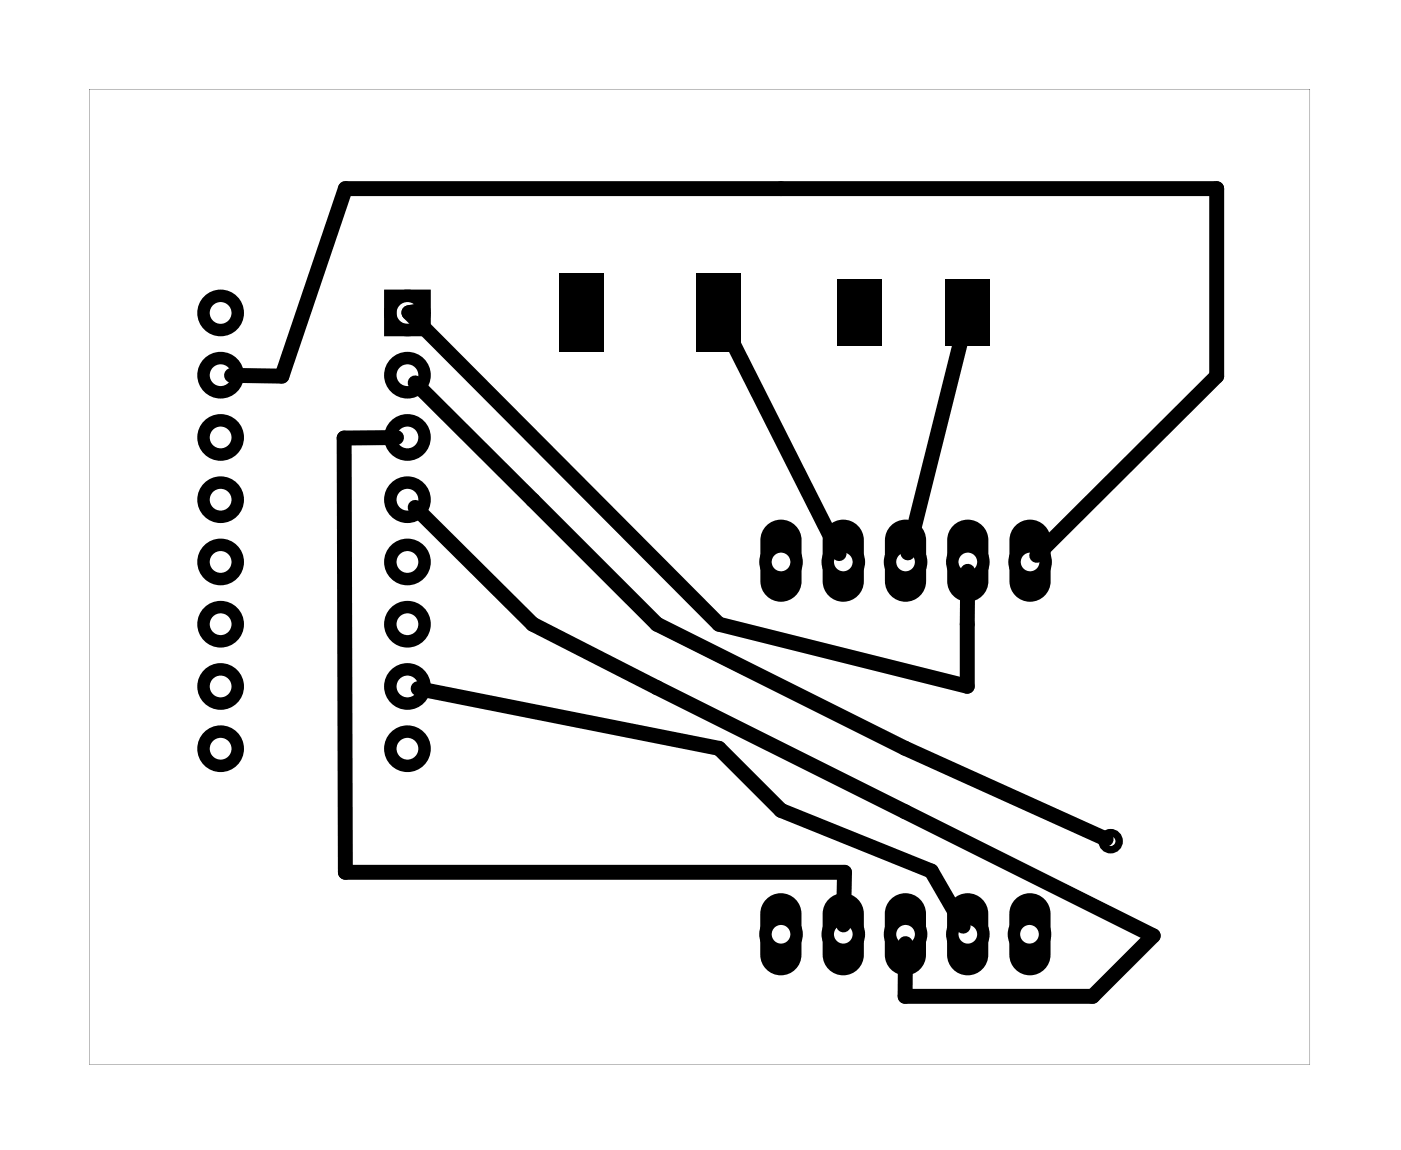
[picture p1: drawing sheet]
<svg xmlns="http://www.w3.org/2000/svg" width="57mm" height="47mm" viewBox="0 0 57 47" stroke-linecap="round" stroke-linejoin="round" font-family="sans-serif">
<g fill="#000">
<path d="M22.8 11.2h1.8v3.2h-1.8zM28.4 11.2h1.8v3.2h-1.8zM34.2 11.4h1.8v2.7h-1.8zM38.6 11.4h1.8v2.7h-1.8z"/>
<path d="M3.6 3.6v39.8h49.8v-39.8zM3.6 3.6h49.8v39.8h-49.8z"/>
<path d="M31.3 36.7l-.2 .3-.1 .3v1.7a.84 .84 0 0 0 .9 .8 .84 .84 0 0 0 .8-.8v-1.7a.84 .84 0 0 0-.5-.8 .84 .84 0 0 0-.9 .2zM31.4 38.1a.48 .48 0 0 1 .9 0 .48 .48 0 0 1-.9 0z"/>
<path d="M31.3 21.4l-.2 .3-.1 .3v1.7a.84 .84 0 0 0 .9 .9 .84 .84 0 0 0 .8-.9v-1.7a.84 .84 0 0 0-.5-.7 .84 .84 0 0 0-.9 .1zM31.4 22.9a.48 .48 0 0 1 .9 0 .48 .48 0 0 1-.9 0z"/>
<path d="M33.8 36.7l-.2 .3v.3v1.7a.84 .84 0 0 0 .8 .8 .84 .84 0 0 0 .8-.8v-1.7a.84 .84 0 0 0-.5-.8 .84 .84 0 0 0-.9 .2zM33.9 38.1a.5 .5 0 0 1 1 0 .5 .5 0 0 1-1 0z"/>
<path d="M33.8 21.4l-.2 .3v.3v1.7a.84 .84 0 0 0 .8 .9 .84 .84 0 0 0 .8-.9v-1.7a.84 .84 0 0 0-.5-.7 .84 .84 0 0 0-.9 .1zM33.9 22.9a.5 .5 0 0 1 1 0 .5 .5 0 0 1-1 0z"/>
<path d="M36.3 36.7l-.1 .3-.1 .3v1.7a.84 .84 0 0 0 .8 .8 .84 .84 0 0 0 .9-.8v-1.7a.84 .84 0 0 0-.5-.8 .84 .84 0 0 0-1 .2zM36.5 38.1a.48 .48 0 0 1 .9 0 .48 .48 0 0 1-.9 0z"/>
<path d="M36.3 21.4l-.1 .3-.1 .3v1.7a.84 .84 0 0 0 .8 .9 .84 .84 0 0 0 .9-.9v-1.7a.84 .84 0 0 0-.5-.7 .84 .84 0 0 0-1 .1zM36.5 22.9a.48 .48 0 0 1 .9 0 .48 .48 0 0 1-.9 0z"/>
<path d="M38.9 36.7l-.2 .3-.1 .3v1.7a.84 .84 0 0 0 .9 .8 .84 .84 0 0 0 .8-.8v-1.7a.84 .84 0 0 0-.5-.8 .84 .84 0 0 0-.9 .2zM39 38.1a.5 .5 0 0 1 1 0 .5 .5 0 0 1-1 0z"/>
<path d="M38.9 21.4l-.2 .3-.1 .3v1.7a.84 .84 0 0 0 .9 .9 .84 .84 0 0 0 .8-.9v-1.7a.84 .84 0 0 0-.5-.7 .84 .84 0 0 0-.9 .1zM39 22.9a.5 .5 0 0 1 1 0 .5 .5 0 0 1-1 0z"/>
<path d="M41.4 36.7l-.2 .3v.3v1.7a.84 .84 0 0 0 .8 .8 .84 .84 0 0 0 .9-.8v-1.7a.84 .84 0 0 0-.6-.8 .84 .84 0 0 0-.9 .2zM41.5 38.1a.5 .5 0 0 1 1 0 .5 .5 0 0 1-1 0z"/>
<path d="M41.4 21.4l-.2 .3v.3v1.7a.84 .84 0 0 0 .8 .9 .84 .84 0 0 0 .9-.9v-1.7a.84 .84 0 0 0-.6-.7 .84 .84 0 0 0-.9 .1zM41.5 22.9a.5 .5 0 0 1 1 0 .5 .5 0 0 1-1 0z"/>
</g>
<g fill="none" stroke="#000" stroke-width=".51">
<path d="M15.9 12.1h1.4v1.4h-1.4z"/>
<circle cx="9" cy="12.8" r=".7"/>
<circle cx="9" cy="17.8" r=".7"/>
<circle cx="9" cy="15.3" r=".7"/>
<circle cx="16.6" cy="12.8" r=".7"/>
<circle cx="16.6" cy="17.8" r=".7"/>
<circle cx="16.6" cy="15.3" r=".7"/>
<circle cx="9" cy="20.4" r=".7"/>
<circle cx="9" cy="22.9" r=".7"/>
<circle cx="9" cy="25.5" r=".7"/>
<circle cx="9" cy="28" r=".7"/>
<circle cx="9" cy="30.5" r=".7"/>
<circle cx="16.6" cy="25.5" r=".7"/>
<circle cx="16.6" cy="22.9" r=".7"/>
<circle cx="16.6" cy="20.4" r=".7"/>
<circle cx="16.6" cy="28" r=".7"/>
<circle cx="16.6" cy="30.5" r=".7"/>
<circle cx="31.9" cy="38.1" r=".64"/>
<circle cx="31.9" cy="22.9" r=".64"/>
<circle cx="34.4" cy="38.1" r=".64"/>
<circle cx="34.4" cy="22.9" r=".64"/>
<circle cx="36.9" cy="38.1" r=".64"/>
<circle cx="36.9" cy="22.9" r=".64"/>
<circle cx="39.5" cy="38.1" r=".64"/>
<circle cx="39.5" cy="22.9" r=".64"/>
<circle cx="42" cy="38.1" r=".64"/>
<circle cx="42" cy="22.9" r=".64"/>
</g>
<circle cx="45.3" cy="34.3" r=".35" fill="none" stroke="#000" stroke-width=".3"/>
<path d="M9.4 15.3h2.1l2.6-7.6h35.5v7.6l-7.3 7.4M16.2 17.9h-2.2l.1 17.7h20.3v2.1M16.9 15.6l9.9 9.9 10.1 5 8.2 3.7M17.1 12.7l-.4 .1 12.6 12.7 10.2 2.5v-4.7M29.3 12.8l4.9 9.8M39.2 14l-2.2 8.6M16.9 20.7l4.8 4.8 25.3 12.7-2.4 2.5h-7.7v-2.2M17.1 28.1l12.2 2.4 2.6 2.6 6.1 2.4 1.3 2.3" fill="none" stroke="#000" stroke-width=".61"/>
</svg>
